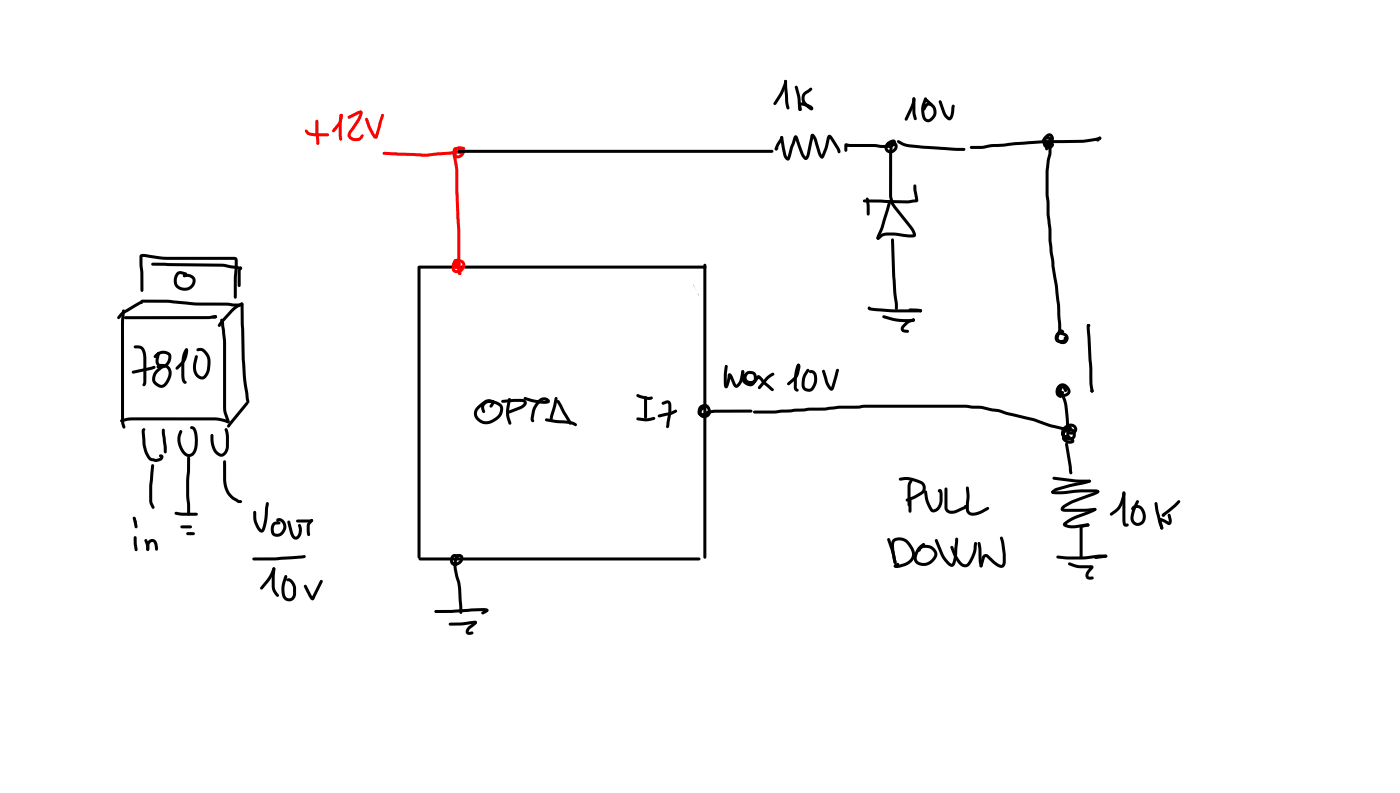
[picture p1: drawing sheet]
<svg xmlns="http://www.w3.org/2000/svg" width="337mm" height="190mm" viewBox="0 0 337 190" stroke-linecap="round" stroke-linejoin="round" font-family="sans-serif">
<g fill="#000">
<path d="M100.5 63.9l69-.1 .4 .4-.4 .3h-68.8l-.2-.1z" fill-rule="evenodd"/>
<path d="M100.5 64.1l.2-.1 .4 .4v69.4l-.4 .4-.3-.4z" fill-rule="evenodd"/>
<path d="M169.2 63.4l.2-.1 .4 .4v70.2l-.4 .3-.3-.3z" fill-rule="evenodd"/>
<path d="M100.7 134l67.3-.1 .4 .4-.4 .3h-67l-.3-.1z" fill-rule="evenodd"/>
</g>
<path d="M166.6 68.3l.2 .3zM166.6 68.3l.9 1.7zM167.6 70.2l.3 .8zM114.8 97.6l.2-.2a4 4 0 0 1 2.2-1.5h.5a.85 .85 0 0 1 .9 .3 .85 .85 0 0 1 .1 .9l-.4 .7-.3 .1-.3-.3 .4-.9 .1 .1-1-.1-1.7 1.2a1.72 1.72 0 0 0-.8 1.8 1.72 1.72 0 0 0 1.5 1.4 3.3 3.3 0 0 0 4-3.2l-.2-.3a3.5 3.5 0 0 0-2.8-.8l-.2 .2a1.02 1.02 0 0 0-.6 1.2l.2 .7-.3 .3a1.86 1.86 0 0 1-.4-2.2 1.86 1.86 0 0 1 2-.9 3.1 3.1 0 0 1 3 1.5 3.9 3.9 0 0 1-5.2 4.1 2.36 2.36 0 0 1-.9-4.1zM120.6 96.2l2.9-.4h1.9a1.04 1.04 0 0 1 1.2 .8 1.04 1.04 0 0 1-.6 1.2l-.8 .5-2.8 1.1-.4 .1-.4-.4 .3-.3 3-1.2 .8-.5a.32 .32 0 0 0 .2-.5 .32 .32 0 0 0-.5 0l-4.6 .2-.2-.1zM122.2 95.7h.5l.1 .3-.4 3.1 .5 2.6-.3 .3-.4-.2-.6-2.3 .1-1.6zM126 95.5l.3-.1 3.3 .8h2l-.1 .3a1.07 1.07 0 0 0-1.6 .1l-1.3 2.1-.3 1.8 .1 .6a.48 .48 0 0 1-.6 .2 .48 .48 0 0 1-.2-.6l.4-2.5 1.3-2a1.65 1.65 0 0 1 2.9 .2 1.77 1.77 0 0 1-2 .6l-2.3-.4-1.8-.5-.3-.4zM133.5 95.4l.4 .1 .1 .3-1.1 4.8-.4 .4-.3-.4v-.5zM133.9 96.2l.3-.1 .3 .1 2.9 5.4a.43 .43 0 0 1-.5 .4 .43 .43 0 0 1-.3-.5l-2.8-4.9zM131.1 100.6l.3-.1 2.3 .4 3.2 .2 1.2 .4 .6 .5-.3 .4-1.5-.6-3.4-.2-2.2-.4-.3-.3z" fill="#000"/>
<g fill="#f00">
<path d="M75.9 28.9l.3-.2 .4 .4v3l.2 2.4-.4 .3-.3-.3-.2-2.1z"/>
<path d="M73.4 31.2l.2-.1 .7 .6 .6 .2 3.9 .1 .3 .4-.3 .3h-3.2l-1.6-.3a1.18 1.18 0 0 1-.6-1.2z"/>
<path d="M81.8 27.5l.2-.2a.75 .75 0 0 1 .3 1.2l-.6 1.6-1.3 1.6h-.5v-.5l1.5-2z"/>
<path d="M81.8 27.4l.5 .1 .1 .2-.2 1.8 .1 3.9-.4 .4-.3-.3-.1-.5-.1-3.5a2.9 2.9 0 0 1 .4-2.1z"/>
<path d="M83.6 28l2.5-1.3a.7 .7 0 0 1 1 0 .7 .7 0 0 1 0 1 14.7 14.7 0 0 1-2.7 4.3l-.1 .6 .6 .5h1.1l.5-.2a.63 .63 0 0 1 .8-.5 1.59 1.59 0 0 1-2.2 1.5 1.48 1.48 0 0 1-1.4-.9 1.48 1.48 0 0 1 .3-1.6 9.9 9.9 0 0 0 2.4-4.3l.3 .1-2.7 1.3-.4-.1z"/>
<path d="M87.9 28.4l.2-.1 .4 .2 .7 2.1 1.2 2-.3 .1 1.5-5.1 .4-.3 .2 .2 .1 .3-1.4 4.9a.71 .71 0 0 1-.7 .6 .71 .71 0 0 1-.7-.7l-1.1-2-.6-1.9z"/>
<path d="M92.1 36.6l10.2 .3 7.9-.7a.68 .68 0 0 1 1.1 .2l-.1 .2-1 .3-8.3 .8-9.6-.5-.3-.4z"/>
<path d="M110.7 36.1h.5v.5h-.5z"/>
<path d="M110.7 36.1h.5a.61 .61 0 0 1-.1 .7 .61 .61 0 0 1-.7 .2l-.1-.3z"/>
<path d="M109.1 35.5a1.67 1.67 0 0 1 2.7 1 1.66 1.66 0 0 1-2.6 1.2 1.75 1.75 0 0 1 1.5-2.5l.8 .1 .3 .4-.3 .3-.9-.1a.96 .96 0 0 0-.9 1.2l.2 .2a.98 .98 0 0 0 1.1-1.1l-.6-.2-.8 .1v1.4a26.1 26.1 0 0 1 .6 8.8l.5 9.3v8.1l.2 1.2a.9 .9 0 0 1-.4 1.2l-.3-.4 .1-.2-.1 .2-.2-2v-8l-.5-9.4a27.8 27.8 0 0 0-.6-8.5l-.1-1.6z"/>
<path d="M109.2 62.4a.87 .87 0 0 1 1-.1 .87 .87 0 0 1 .4 .9l.2 2.3-.2-.1 .3 .3-.4 .4-.3-.2-.2-.4-.3-2.6a1.82 1.82 0 0 0-.3 1.8l.3 .2a1.25 1.25 0 0 0 1.4-1.4l-.2-.3-.6-.2-.3 .3v.5a.6 .6 0 0 1-.2 .8l-.3-.1a1.36 1.36 0 0 1 .1-1.9 1.36 1.36 0 0 1 1.9 0 1.36 1.36 0 0 1 .2 1.8 1.67 1.67 0 0 1-1.5 1.2 1.67 1.67 0 0 1-1.6-.9l.1-1.3z"/>
<circle cx="82" cy="27.7" r=".36"/>
</g>
<g fill="#000">
<path d="M188.6 19.3l.2-.1 .4 .3 .3 4.8 .3 1.7-.4 .3-.3-.2-.3-1.1-.3-4.4zM188.6 19.3a.57 .57 0 0 1 .6 .3 .57 .57 0 0 1-.1 .6l-1.2 2.8-1.3 2.1-.3 .2-.3-.1v-.5l1.6-2.6zM187.7 32.7l.5 .1v.7l-1.3 2.3v-.2l-.1 .4-.4 .1a.93 .93 0 0 1 .1-1.3zM186.3 35.6l.4-.3 .4 .4-.5 .5-.3-.2zM187.7 32.8l.4-.1 .2 .3 .7 4.1 .5 .8-.3 .1 1.6-5.2a.51 .51 0 0 1 .6-.3 .51 .51 0 0 1 .4 .5l1.4 3.9 .6 .8h-.2l.3-.6 .9-4a.64 .64 0 0 1 .3-.8 .64 .64 0 0 1 .8 .3l.5 1 .9 3.1 .4 .7h-.3a15.1 15.1 0 0 0 1.4-4.5 .6 .6 0 0 1 .5-.5 .6 .6 0 0 1 .7 .3l1.9 3.2a.5 .5 0 0 1 .1 .6 .5 .5 0 0 1-.6 .2l-.3-.9-1.8-2.7 .3-.1-.1 .3a9.8 9.8 0 0 1-1.5 4.6 .79 .79 0 0 1-1.2-.6l-1.1-3.5-.5-1 .3-.1v.4l-1 4.6a.83 .83 0 0 1-.8 .7 .83 .83 0 0 1-.9-.6l-1.7-4.7h.4l-1 3.1a4 4 0 0 1-.9 2.3h-.5l-.7-.9-.7-3.8zM191.2 20.7l.2-.1 .4 .2 .6 2.4 .3 2.6a.53 .53 0 0 1 0 .6 .53 .53 0 0 1-.6 .2l-.4-3.3-.6-2.3zM193.2 22.2l1-.7a.76 .76 0 0 1 1-.4 .92 .92 0 0 1-.8 1.2l-.3 .2a1.35 1.35 0 0 0-.4 2l1.4 1.3-.3 .3-1-.5-1.2-.3 .1 1-.4 .4a1.1 1.1 0 0 1-.6-1.2 1.1 1.1 0 0 1 .9-.9 3.7 3.7 0 0 1 2.9 1.4 .55 .55 0 0 1-.4 .5 .55 .55 0 0 1-.6-.3 3.8 3.8 0 0 1-1.7-1.9l-.1-1.2zM192.1 26l.5 .1 .1 .2-.2 .3h-.4l-.1-.3zM203.1 34.5l.3-.1 .9 .2h6.1a7.6 7.6 0 0 0 3.8 0l.4-.2 .1-.3 .1 .1a1.37 1.37 0 0 0-1.4 1.5l.4 .4h.6l.6-.5v-.6l-.5-.3-.6 .1 .3-.3 .3 .1v.5a.73 .73 0 0 1-1.2-.2 .73 .73 0 0 1 .8-.9 1.39 1.39 0 0 1 1.7 1 1.39 1.39 0 0 1-1 1.7 1.5 1.5 0 0 1-2.1-.8 1.5 1.5 0 0 1 .9-2l.4-.2a.85 .85 0 0 1 1.3 .3 .85 .85 0 0 1-.6 1.2l-.4 .1a7.8 7.8 0 0 1-3.9 0h-6.3l-.7-.2 .3-.3v1.3l-.4 .4-.3-.4zM214 34.6h.5l.1 .4-.1 1.6v10.5l.2 1.1-.4 .3a1.5 1.5 0 0 1-.6-1.4v-10.5zM215.7 33.8l.3-.1a7.4 7.4 0 0 0 4.3 1.1l11.4 .7 .4 .4-.1 .2a49.4 49.4 0 0 1-9-.3 20.5 20.5 0 0 1-6.2-.9l-1-.6-.2-.3zM219.4 23.5l.3-.1 .4 .3-.2 1.3-1.8 3.8-.3 .2-.2-.1-.1-.3 1.5-3.2z"/>
<path d="M219.4 23.5l.3-.1 .4 .3a14.9 14.9 0 0 0 .3 4.7l-.1 .4-.3 .1-.3-.3a10.1 10.1 0 0 1-.4-4.5zM222.3 23.4l.5 .1 .1 .2-.6 1.6a3.1 3.1 0 0 0 .5 3.2l.3 .1a1.79 1.79 0 0 0 .7-3 .57 .57 0 0 0-.8-.1l-.2 .3a.74 .74 0 0 1-.9 .6l-.1-.3a1.65 1.65 0 0 1 1.8-1.4 1.65 1.65 0 0 1 1.5 1.6 2.41 2.41 0 0 1-2.3 3l-.5-.2a4 4 0 0 1-.7-4zM225.7 24.2l.3-.1 .3 .2 1.1 2.9 .8 1 .3-.8 .4-2.2h.5v.6a3.3 3.3 0 0 1-.9 3h-.7l-1-1.1-1.1-3.1zM233.2 35.2l3-.2 2.2-.4 12.7-.9 9.3-.1 3.9-.8 .3 .1 .2 .3-.1 .2-.7 .3-3.6 .6-9.3 .1-12.7 .9-2.4 .5h-2.5l-.3-.1zM263.6 33.4l.8-.6 .4 .4-.9 .8-.4-.3zM207.5 48l4.3-.1 6.3 .2 2.1-.2-.2 .2a8.5 8.5 0 0 1-.3-3.7l.2-.1 .4 .3 .4 3.2a.53 .53 0 0 1-.5 .8l-2.2 .3-10.2-.3-.4-.3zM208.2 47.5l.3-.1 .3 .4 .2 1.3 .1 2.3-.4 .4-.4-.4zM214.1 48h.5l.7 1.5 4.1 5.1 .6 1.1a.8 .8 0 0 1 .1 1 .8 .8 0 0 1-.9 .3l-3.8-.4h-2.3l-.9 .2-.9 .7h-.5v-.5l.8-.6 1.3-.5h2.1l3.5 .4h1.1l-.1 .1-.7-1.4-4.5-5.8-.3-.7zM213.6 48.2l.5 .1 .1 .2-.6 2.2-1.2 4.1-1.1 2.7-.2 .1a.74 .74 0 0 1-.2-1.2l.8-1.8zM214.3 57.4l.3-.1 .3 .3 .3 8.8 .6 6.8v.9l-.3 .4-.4-.4-.4-3.9-.2-3.8zM29 75.1l4.5-2.7h.7l.2 .3-.1 .3h-.5h.1l-3.9 2.3-1.2 1.2-.5 .1-.1-.5zM29.4 74.4h.5l.1 .3-.2 2.6v23.8l.4 1.5-.4 .4a2.49 2.49 0 0 1-.7-1.9v-23.8z"/>
<path d="M29.9 76.1l20.8-.2a1.1 1.1 0 0 1 1.5 .2l-.4 .4-1.6 .2h-20.1l-.2-.1zM33.7 61.2l.4-.2 1.1 .1a35.3 35.3 0 0 0 9.7 .6h11.4l.6 .2 .2 .4 .1 1-.4 8.4h-.5l-.1-.3 .2-9h-11.5a38.3 38.3 0 0 1-10.3-.7h-.4l.1-.1 .2 8.2-.4 .3-.3-.3-.1-4.3-.2-2.3zM33.9 72.1l6.4-.1 6.6 .7h7.9l1.4 .2h1.3l.3-.1a.44 .44 0 0 1 .7 .2l-.4 .4a4 4 0 0 1-3.2 0h-7.4l-7.2-.7h-6.2l-.3-.4zM36.4 63.2l17.1 .1 4.5 .8 .2 .3-.4 .4-4.3-.7-16.8-.3-.4-.3zM42.5 65.5l.4-.3 .7-.1 1.1 .4 .3 .3-.4 .4-1.2-.3a1.77 1.77 0 0 0-.8 2.2 1.77 1.77 0 0 0 2.1 1 1.67 1.67 0 0 0 1.5-2 1.54 1.54 0 0 0-1.5-.6h-.7a.69 .69 0 0 1 .3-.7 .69 .69 0 0 1 .7 0 1.86 1.86 0 0 1 2 1.3 1.86 1.86 0 0 1-.9 2.2 2.63 2.63 0 0 1-3.7-.2 2.63 2.63 0 0 1 .1-3.6zM51 76l.8-.3 .4 .4-.2 .3-.7 .2-.3-.1zM57.5 64.3l.3-.2 .4 .3-.3 .8v3.4l-.4 .4-.4-.4v-3.4zM55.5 74.4l1.5-1.2 1.1-.5 .3 .1v.5l-1.8 1.1-3.7 4.1-.5-.1v-.4l.6-.9zM57.9 72.8l.3-.1 .4 .3 .2 13.3 .4 5.1 .8 5.1-.4 .4-.3-.1-.2-1-.7-5.4-.5-12.5zM208.7 73.7h.5l.1 .4-.1-.3 5.6 .5h6.5l.4 .4-.3 .3h-.2h-6.4l-3.2-.2a5.1 5.1 0 0 1-2.9-.4zM212.2 75.8l.3-.1 3.6 .9h3.7a.59 .59 0 0 1-.1 .6 .59 .59 0 0 1-.6 .2h-2.5l-2.2-.4-2.1-.6-.2-.3zM217.5 77.5l1.1-.7a.83 .83 0 0 1 1.4 .1l-.2 .2-1.5 .7-1 1v.3l.9 .1 .3 .4a1.1 1.1 0 0 1-1.6 .1 1.01 1.01 0 0 1 0-1.6z"/>
<path d="M218.5 74.2h2.5l.5 .1 .2 .4-.4 .3-2.6-.2-.3-.4zM251.3 32.5a1.16 1.16 0 0 1 1.7-.2 1.16 1.16 0 0 1 .1 1.7l-.6 .7a1.17 1.17 0 0 1-2-.6 1.17 1.17 0 0 1 1.7-1.3l.6 .6a13.3 13.3 0 0 1-.5 5.5l-.2 2.2v5.7l.2 1.7v3.1l.4 3a34.4 34.4 0 0 0 .7 7.6l1.4 11.2 .3 6.4-.4 .4-.3-.4-.3-6.4-1.5-11.5a34.3 34.3 0 0 1-.6-7.2l-.4-3v-3.2l-.2-1.6v-5.8l.2-2.3a12.8 12.8 0 0 0 .4-5.3l-.5 .1-.3 .2a.41 .41 0 0 0 .5 .5l.8-.7 .1-.5a.33 .33 0 0 0-.2-.3 .33 .33 0 0 0-.4 .1 1.46 1.46 0 0 0-.5 1.8l.7 .3 .5-.3 .2 .3-.8 .5a.45 .45 0 0 1-.3 .6 .45 .45 0 0 1-.6-.4l.1-.1a1.69 1.69 0 0 1 1.9-1.2 1.08 1.08 0 0 1-.3 1.2 1.08 1.08 0 0 1-1.3 .1 1.86 1.86 0 0 1-.3-3.2zM254.5 79.3a.74 .74 0 0 1 .9-.1 .74 .74 0 0 1 .3 .9h-.5l-.1-.4 .1 .2-.2-.1-.5 1.3a.68 .68 0 0 0 .6 .7l.2 .1a.66 .66 0 0 0 .8-.4 .66 .66 0 0 0-.3-.8l-1-.3a.71 .71 0 0 0-.5 1 .71 .71 0 0 0 1.1 .2l.5-.3 .2 .3-.3-.1-.1-.3a.54 .54 0 0 1 .9-.1 .54 .54 0 0 1-.3 .9 1.53 1.53 0 0 1-1.9 .4 1.53 1.53 0 0 1-.8-1.7 1.36 1.36 0 0 1 2.1-.8l.4 .1a1.45 1.45 0 0 1 .4 2.2 1.45 1.45 0 0 1-2.3 0l-.1-.2a2.19 2.19 0 0 1 .4-2.7zM261.4 77.9h.5l.1 .3-.2 .3h-.4l-.1-.3zM261.4 77.9h.5l.1 .3 .6 10.2v3.8l.3 1.7-.4 .4-.4-.3-.2-1.8v-3.8l-.7-9.7zM31.7 89.2l5.3-1.3 .3 .1 .1 .2-.2 .4-.6 .2-4.5 1-.3-.1zM32.2 83.1l1-.1a1.93 1.93 0 0 1 1.9 2.1v7a.62 .62 0 0 1-.8 .6l.2-5.2a6.1 6.1 0 0 0-.4-3.3l-.5-.4-1.4-.2zM37.3 85.1a2.43 2.43 0 0 1 3.9 .2 2.54 2.54 0 0 1-2.6 3.1 1.87 1.87 0 0 1-1.1-2.4l.4-1.3h.5v.4l-.3 1.4a1.03 1.03 0 0 0 .8 1.2 1.03 1.03 0 0 0 1.2-.8 1.21 1.21 0 0 0 .2-1.6 2.01 2.01 0 0 0-2.8 .6l-.2 .1-.4-.3zM37.7 87.9a2.1 2.1 0 0 1 2.6-.2 2.53 2.53 0 0 1 .6 3.5 2.31 2.31 0 0 1-2.3 2 2.34 2.34 0 0 1-2-1.7 2.34 2.34 0 0 1 .7-2.4l1.3-1.1h.5l-.1 .5-.9 .8a1.65 1.65 0 0 0-.3 2.7 1.05 1.05 0 0 0 1.9-.1 2.69 2.69 0 0 0 .6-3.1l-.5-.5-.7-.1h-.5l-.6 .3-.4-.4zM44.6 83.8a.55 .55 0 0 1 .6 .2 .55 .55 0 0 1 0 .6l-.1 .7a4.3 4.3 0 0 1-1.2 2.3l-1.1 1.1h-.5v-.5l1.7-2zM44.5 83.8h.6l.1 .2-.3 .4h.1a5.9 5.9 0 0 0-.7 3.2l.1 3.1 .1 .7 .4 .5-.4 .3-.5-.3-.3-.7-.1-3.6a6.2 6.2 0 0 1 .9-3.8zM47.3 83.8a1.86 1.86 0 0 1 2.6 .9l.6 1.2a6.7 6.7 0 0 1-.1 3.3l-.3 .6a1.77 1.77 0 0 1-1.7 1.3 1.77 1.77 0 0 1-1.7-1.3l-.3-.8v-1.2l.5-2.2 .3-.3 .4 .4-.4 1.5a2.42 2.42 0 0 0 1.1 3.2h.4l.4-.3a4.5 4.5 0 0 0 .8-3.4l-.2-.9-.7-1-.6-.5h-1.1z"/>
<path d="M59.1 96.7l.5-.1v.5l-4.1 5a.53 .53 0 0 1-.4 .5 .53 .53 0 0 1-.5-.2zM153.1 94.8l.3-.1 2.3 .6h1.1a.73 .73 0 0 1-.3 .8 .73 .73 0 0 1-.7 0l-.6-.1a3.1 3.1 0 0 1-2.2-1zM154.9 95.2h.5l.1 .3v4.8l-.3 .3-.4-.3zM158.2 99.7l2.7-.6 1.5-.7 .4 .4-.2 .3-1.6 .7-2.5 .5-.3-.1zM159.1 96.7l.9-.4a.99 .99 0 0 1 1 .1 .99 .99 0 0 1 .4 .9v1.8l-.5 2.7a.69 .69 0 0 1-.7 1l-.1-.4 .6-3.3-.1-1.9a.25 .25 0 0 0-.1-.3 .25 .25 0 0 0-.3 0l-.8 .3-.3-.1zM168.2 97.6a1.62 1.62 0 0 1 2.2 0 1.62 1.62 0 0 1 .1 2.2 1.62 1.62 0 0 1-2.3 .1 1.51 1.51 0 0 1 .7-2.2l1-.5 .4 .4-.2 .3-1.1 .6a.74 .74 0 0 0-.2 1.1l.7 .1a.8 .8 0 0 0 .6-1.1v-.2a.9 .9 0 0 0-1.2-.5 .9 .9 0 0 0-.5 1.2l.1 .1 .4 .1 1.3-.6 1.5-.3h8.8l.4 .4-.4 .3h-8.7l-1.4 .3-.8 .3a1.18 1.18 0 0 1-1.5 .1 1.18 1.18 0 0 1-.3-1.5zM175 89.8a.92 .92 0 0 1 1.3 1l.7 1.7 .3-.3a4.8 4.8 0 0 0 .9-2.9l.4-.4 .2 .1a4.7 4.7 0 0 1-1.4 4l-.6 .1-.6-.6-1-2.2 .5-.1-.2 1.2a2.12 2.12 0 0 1-.9 1.9l-.4-.4 .3-.3h-.2zM174.3 87.7h.5l.1 .3-.2 2.5v2.1l.2 .3a.48 .48 0 0 1-.6 .3 .48 .48 0 0 1-.3-.7v-2.9zM178.3 89l.3-.1 .3 .4v1.3a1.35 1.35 0 0 0 1.9 1.3 1.52 1.52 0 0 0 .2-1.9l-1.1-.1-.4 .8a1.04 1.04 0 0 0 .8 .9 1.04 1.04 0 0 0 1.1-.5l.4-.5a.6 .6 0 0 1 .4-.5 .6 .6 0 0 1 .6 .3l1.3 1.4 1.5 1.3a.59 .59 0 0 1 .3 .8h-.4l-1.9-1.6-1.3-1.5h.2l-.6 .8a1.71 1.71 0 0 1-2.3 .5 1.71 1.71 0 0 1-.5-2.4 1.66 1.66 0 0 1 2.3-.3 1.66 1.66 0 0 1 .4 2.3 1.69 1.69 0 0 1-1.4 1.1 1.69 1.69 0 0 1-1.7-.7l-.3-.5-.2-.7zM181.1 98.7l5.1-.1 8.2-.7h3.9l3.3-.4 4.8-.1 1.3-.2 25.3 .1a20.7 20.7 0 0 1 6 .9l1.1 .1 2.1 .7 6.3 1.4 4.2 1.5 2.8 .7h1.2l.2-.2a.45 .45 0 0 1 .7 .3l-.1 .3-.6 .3h-1.7l-2.7-.7-4.2-1.5-6.3-1.4-2-.7-1.6-.2-2.7-.6-3.5-.2h-24.5l-1.2 .2h-4.8l-3.4 .4-3.8 .1-8.3 .6-4.8 .1-.3-.2zM184.2 90.6l1.4-1h.5v.5l-1.4 1-1.9 2.3h-.5v-.5zM191.7 87.5a.69 .69 0 0 1 .7 .3 .69 .69 0 0 1 0 .8 4.1 4.1 0 0 1-1.4 2.9l-1.2 1h-.5v-.6l1.6-1.4a4.4 4.4 0 0 0 .8-2.4z"/>
<path d="M191.6 87.5l.3-.1 .4 .3-.3 .4 .2-.1-.6 3-.1 2.1 .5 .6-.1 .3-.4 .1-.6-.7a8.5 8.5 0 0 1 .1-3.6zM193.9 88.7l.3-.1 .4 .3-.7 1.2a2.93 2.93 0 0 0-.3 3l.2 .1a1.04 1.04 0 0 0 1.6-.8 2.66 2.66 0 0 0 0-2.6l-.9-.3a.55 .55 0 0 1 .3-.6 .55 .55 0 0 1 .6 .1l.4 .2a3.4 3.4 0 0 1-1 4.9 1.78 1.78 0 0 1-1.8-.6 1.78 1.78 0 0 1-.3-1.8l.3-1.3zM197.7 88.9l.3-.1 .3 .3 .8 2.7 .9 1.4h-.3l1.3-4.3 .1-.3 .5 .1 .1 .3-1.1 4a.82 .82 0 0 1-.8 .8 .82 .82 0 0 1-.8-.7l-.7-1.3-.7-2.6zM255 94.1l.2-.1 .4 .2a16.1 16.1 0 0 1 1.4 7.2l.2 4-.3 .4-.4-.4-.1-.9-.2-3.1a16.3 16.3 0 0 0-1.3-7zM254.4 92.5a1.78 1.78 0 0 1 2.2 .1 1.78 1.78 0 0 1 .4 2.2 1.58 1.58 0 0 1-2.5-.1 1.6 1.6 0 0 1 1.2-2.2l.4 .4 .4 .9-.1 .3h-.5l-.4-.9-.3 1.1a.43 .43 0 0 0 .2 .4 .43 .43 0 0 0 .5-.1 .62 .62 0 0 0 .6-.3 .62 .62 0 0 0 0-.7l-.5-.5a1 1 0 0 0-1.2-.1 1 1 0 0 0-.3 1.2l.2 .5a.59 .59 0 0 1 .5 .8l-.3 .1a1.78 1.78 0 0 1-.5-3.1zM262.3 93.7l.3-.2 .2 .1v.5l-.2 .2-.4-.1-.1-.3 .3-.3zM28.9 100.9a8.4 8.4 0 0 1 4.3-.6h18.5l2.5 .4 .9 .4 .1 .2a.72 .72 0 0 1-1.2 .1l-2.3-.4h-19.7l-1.2 .1-1.6 .4-.2-.2zM34.3 102.9l.3-.1 .4 .4-.3 .4 .3 3a5.7 5.7 0 0 0 1.4 3.4l1.2 .2 .8-.2 .2-.3 .1 .2-.4-.1a.5 .5 0 0 1 .4-.7 .5 .5 0 0 1 .6 .5l-.2 .7-.6 .4a1.79 1.79 0 0 1-1.6 .2 1.97 1.97 0 0 1-1.9-1.6l-.7-2.6-.2-3.2zM36.4 111.6h.5l.2 .2-.5 4.9v3.6l.6 1.6-.4 .4-.3-.2a5 5 0 0 1-.6-3.7v-1.8zM39 103.1l.3-.1 .3 .3 .5 4.2v1.1l-.4 .3-.3-.3-.5-4.4zM43.3 103.4h.4l.1 .4a3.7 3.7 0 0 0-.3 2.6 3 3 0 0 0 1.9 2.7 1.43 1.43 0 0 0 1.3-1.6 6.3 6.3 0 0 0-.3-4.3l-.6-.2a.49 .49 0 0 1 .2-.6 .49 .49 0 0 1 .7 .1l.1 .2a4.3 4.3 0 0 1 .8 3l-.1 1.2a3.8 3.8 0 0 1-1 2.5 1.97 1.97 0 0 1-3.1-1.1 4.7 4.7 0 0 1-.1-4.9zM45.1 109.7h.5l.1 .3-.2 6.2 .2 7.3-.4 .4-.3-.4-.3-4.4 .1-4.1z"/>
<path d="M50.7 104.3h.5l.1 1.4a3.1 3.1 0 0 0 1.8 3.3 1.56 1.56 0 0 0 1.2-1.7v-2.3l-.3-1.8 .3-.4 .5 .5a10.4 10.4 0 0 1 .2 4.1 2.08 2.08 0 0 1-2.2 2.3 4 4 0 0 1-2.2-4zM53.7 110.7l.3-.2 .4 .4v4.4a4.8 4.8 0 0 0 2.1 4.3l1 .5 .6 .1 .1 .3a.88 .88 0 0 1-1.1 .3l-.3-.3a5.5 5.5 0 0 1-3.2-5.2zM53 76.6h.5l.3 .7 .5 4.6 .1 16.3 .7 2.5a.5 .5 0 0 1 .1 .7 .5 .5 0 0 1-.6 .2l-.8-2.3a25.1 25.1 0 0 1-.2-6.2v-10.7l-.5-4.7-.2-.7zM153.1 100.4l2.3 .1 1.8-.4 .3 .4-.3 .4-2 .3-1.9-.2-.3-.4zM216.1 114.9l.3-.1a8 8 0 0 1 5.2 .8 1.85 1.85 0 0 1 .1 3.1l-2 1.2-1.6 .6-.3-.1-.1-.3 .2-.3 2-.8 1.5-.9a1.13 1.13 0 0 0-.3-1.9l-1.4-.6a5.3 5.3 0 0 0-3.2-.1l-.3-.1zM218.5 119.5h.5l.1 .3v3l-.3 .4-.4-.4zM218.7 115.4l.3-.2 .4 .4-.5 1v4.7l-.4 .4-.3-.4v-4a2.45 2.45 0 0 1 .5-1.9zM222.2 117.9l.3-.1 .4 .3 .2 1.5a5 5 0 0 0 1.3 2.8 1.86 1.86 0 0 0 1.5-2.1l-.1-2.2 .2 .1h-.5a.53 .53 0 0 1 .5-.7 .53 .53 0 0 1 .5 .6l.1 2.2a2.49 2.49 0 0 1-2.4 2.8 4.6 4.6 0 0 1-1.9-3.4zM227.1 117.2l.3-.1 .4 .4v4.7a1.39 1.39 0 0 0 2 .3l1.9-.9 .4-.3a.62 .62 0 0 1 .2 .8 .62 .62 0 0 1-.7 .3l-1.5 .7a2.02 2.02 0 0 1-3-.8zM232.3 117l.2-.1 .4 .3 .2 2-.1 3.5a.97 .97 0 0 0 1.1 .4l1.3-.3 1.9-1 .4 .1 .1 .2-.2 .3-1.4 .8a3.2 3.2 0 0 1-3.3 .5l-.5-.5-.2-.7zM252.8 118h3.1a36.9 36.9 0 0 1 7.9-.4l.4 .2 .1 .3-.4 .4-.3-.2 .1 .1-3.8-.1-3.5 .4a6.2 6.2 0 0 1-3.6-.2zM253.1 114.6l.3-.1 5.1 .7h3.5l.3 .4-.4 .3h-3.5l-5.1-.7-.3-.3z"/>
<path d="M256.1 106.4l.3-.1 .3 .3 .9 5.3 .1 2a.62 .62 0 0 1-.7-.2 .62 .62 0 0 1 0-.7l-1-6.2zM255.5 104.7l.4-.2h.6l.8 .5 .1 .3-.3 .4-1.1-.6 .1 .2a1.31 1.31 0 0 0 1.5 .5l-.1 .2-.4-.4-1.1-.1 .1-.3v.5h-.6a.63 .63 0 0 1 0-.8 .63 .63 0 0 1 .8-.2l1 .2a.88 .88 0 0 1 .9 .6 .88 .88 0 0 1-.5 1 1.66 1.66 0 0 1-2.3-1.7zM255.7 102.5a2.02 2.02 0 0 1 2.9-.3 1.25 1.25 0 0 1-.2 2 1.25 1.25 0 0 1-1.9-.7 .67 .67 0 0 1 .2-.9 .67 .67 0 0 1 .9 .1l-.1 .3-.4 .1 .1-.1 .1 .6 .3 .1 .4-.2a.72 .72 0 0 0-.1-1 .72 .72 0 0 0-.9 .1l-.5 .2a1.17 1.17 0 0 0-.5 1.8 1.17 1.17 0 0 0 1.9 0l-.1-.8-.5-.2-.9 .1-.5 .6a.44 .44 0 0 1-.2 .7l-.4-.3-.1-.4a1.91 1.91 0 0 1 3.1-1 1.58 1.58 0 0 1-.1 2.1 1.58 1.58 0 0 1-2 .2 1.86 1.86 0 0 1-.5-3.1zM252.8 117.9l1-.7 3.3-.9 4.8-1.1 .4 .4-.2 .3-.8 .3-4.1 .8-3.2 .9-.9 .7-.4-.4zM255.4 121.5l2.2-1.3 6-2.2 .3-.3a.55 .55 0 0 1 .3 .7 .55 .55 0 0 1-.6 .4l-5.7 2.1-1.9 1.1-.3 .3-.1-.1h5.3l2.3-.2 .4 .4-.4 .3a36.5 36.5 0 0 1-7.5 .2 .73 .73 0 0 1-.7-.5 .73 .73 0 0 1 .4-.9zM269.9 118.2l.3-.1 .3 .3v6.7l.1 .7 .4-.1a.43 .43 0 0 1 .2 .6 .43 .43 0 0 1-.5 .2 1 1 0 0 1-.9-1.3zM32.2 128.9l.3-.1 .3 .3 .3 3-.4 .3-.3-.3-.2-1.2zM35.6 129.9a1.26 1.26 0 0 1 1.4-.4 1.26 1.26 0 0 1 .8 1.2l.2 1.2-.4 .4a.75 .75 0 0 1-.4-.9l-.2-1-.5-.2a.91 .91 0 0 0-.6 1l-.1 1.1h-.5l-.1-1.4zM34.8 129.6l.3-.1 .3 .2 .5 1.8a.53 .53 0 0 1-.1 .6 .53 .53 0 0 1-.5 .2l-.2-1.2-.4-1.2zM42 123l5.5 .3v.5l-1.1 .1a11.3 11.3 0 0 1-4.4-.4zM43.4 126.3l2.4-.1 .4 .4-.4 .3h-2.1l-.4-.3zM60.7 134l5.4-.1 7.1-.6 .3 .4-.3 .3-.6 .2-6.5 .4h-5.1l-.3-.1z"/>
<path d="M61 122.8l.2-.1 .4 .4v1.2a4.3 4.3 0 0 0 1.3 2.9v-.1a14.3 14.3 0 0 0 .9-5.3l.1-.9 .4-.3 .3 .4-.1 .9a13.7 13.7 0 0 1-1 5.7l-.1 .1a.96 .96 0 0 1-1.6-.6l-.8-2zM65.6 136.4l.2-.1 .4 .3-.2 4.4 .5 1.2a.89 .89 0 0 1 .5 1.1l-.3 .1a3.2 3.2 0 0 1-1.4-2.7v-2.7zM66.5 124.6a1.94 1.94 0 0 1 2.2 .9 1.94 1.94 0 0 1-.3 2.3 1.8 1.8 0 0 1-1.5 1.1 1.8 1.8 0 0 1-1.7-.8 1.96 1.96 0 0 1 1.2-2.8h.7l.3 .3-.3 .4h-.7a1.41 1.41 0 0 0-.2 2.2 1.56 1.56 0 0 0 1.8-1.1 1.56 1.56 0 0 0-.9-1.9h-.6l-.1-.3zM68.5 138.2h.5l.1 .3-.5 1.6a3.8 3.8 0 0 0 .3 3.4l.1 .1a.96 .96 0 0 0 1.4-.9v-1.4l-.1-.7-.6-.8-.8-.2-.1-.3a.99 .99 0 0 1 1-.3 .99 .99 0 0 1 .8 .7l.5 1.3 .1 1.7a1.74 1.74 0 0 1-1.9 1.8 1.74 1.74 0 0 1-1.6-2v-1.8zM69.2 125.1l.2-.1 .4 .3 .6 2.5a1.19 1.19 0 0 0 .7 1.1h.2a2.08 2.08 0 0 0 .3-2.6l.1-.3 .3-.1a2.36 2.36 0 0 1 .3 2.7 1.26 1.26 0 0 1-1.3 1 1.26 1.26 0 0 1-1.2-1.2l-.7-2.9zM71.3 124.9l3.9-.1a.58 .58 0 0 1-.7 .7h-3l-.2-.1zM74.7 124.8h.5l.1 .2-.8 1.2 .1 2.2-.4 .4-.4-.4-.1-2.2 .3-.7zM108.6 133.4l.8-.3 .8 .1 .2 .4-.3 .3-.9-.1-.3 .6a.6 .6 0 0 0 .2 .8 .6 .6 0 0 0 .8-.1l.7-.6v-.6l-.2-.1a1.57 1.57 0 0 0-.6 1.6v1.3l.5 2.3a11.9 11.9 0 0 1 .7 5.2l.1 2.9-.3 .4-.4-.4-.1-2.9a12.7 12.7 0 0 0-.8-5.6l-.5-3a2.52 2.52 0 0 1 1.2-2.5 1.1 1.1 0 0 1 1.2 .6 1.1 1.1 0 0 1-.3 1.3 1.65 1.65 0 0 1-2.9 .2v-.9zM213.4 129.3l.2-.1 .4 .3 .8 2.5 .7 3.1-.3 .4-.4-.3-.6-2.6-.9-2.9zM214.7 129.6a3.2 3.2 0 0 1 4.5 1.4 2.98 2.98 0 0 1-1.6 5l-2.1 .5a.39 .39 0 0 1-.6-.4 .39 .39 0 0 1 .6-.3l-.1-.1 2-.4a2.41 2.41 0 0 0 1.9-2.1 3.5 3.5 0 0 0-3.3-3.4l-.8 .3-.3 .5a12.6 12.6 0 0 0 .6 4.2l-.1 .6-.2 .1-.3-.1-.1-.4a13.1 13.1 0 0 1-.6-4.5zM215 135.7l.8-.5 .4 .4-.2 .3-.8 .4-.4-.3zM220.9 131.3l.9-.8h.5v.6l-.7 .5a2.9 2.9 0 0 0-1.1 3 2.45 2.45 0 0 0 2.6 .4 2.45 2.45 0 0 0 1.5-2.2 2.14 2.14 0 0 0-2.5-1.2l-.7 .4a.41 .41 0 0 1-.3 .4 .41 .41 0 0 1-.5-.3 1.63 1.63 0 0 1 1.9-1.2 2.28 2.28 0 0 1 2.3 .8 2.28 2.28 0 0 1 .2 2.4 3.1 3.1 0 0 1-5.2 .7 3.4 3.4 0 0 1 1.1-3.5z"/>
<path d="M224.8 129.6l.3-.1 .3 .2 1.7 4 .9 1.2 .8 .6 .5-1.5 .3-4.5 .4-.4 .2 .1 .1 1-.2 3-.4 1.9a1.06 1.06 0 0 1-.8 1.1 1.06 1.06 0 0 1-1.2-.6l-1.5-2.1-1.5-3.5zM228.6 131.2l.2-.1 .3 .2 .7 1.7a4.1 4.1 0 0 0 1.9 2.5l.7-.1a7 7 0 0 0 1.6-3.4l.1-.9a.78 .78 0 0 1 .4-.9l.3 .1 .1 .3a8.4 8.4 0 0 1-2 5.4 1.94 1.94 0 0 1-2.8-1.1l-1-1.7-.6-1.7zM240.5 129h.4l.2 .3a15.6 15.6 0 0 1 .6 6.1 1.23 1.23 0 0 1-.8 1 1.23 1.23 0 0 1-1.4-.4l-2.5-2.2-.2 .2-.6 2.1-.4 .2-.2-.1-.1-.2 .6-2.2a.98 .98 0 0 1 .8-.7 .98 .98 0 0 1 .9 .5l1.4 1.2 1.4 .9a.37 .37 0 0 0 .4-.5 16.2 16.2 0 0 0-.6-5.7zM235.1 130.3h.5l.3 1.1 .1 3.4 .2 1.2-.4 .3-.3-.2-.2-1.3zM254 133.6l3 .1a33 33 0 0 0 7.4-.5h1.5l.3 .4-.4 .4h-1.6a32.9 32.9 0 0 1-10 .2l-.3-.4zM256.8 135.2l.4-.1a9.3 9.3 0 0 0 5.1 .7 .49 .49 0 0 1 .6 .3 .49 .49 0 0 1-.2 .6l-.9 1-.1 .6 .1 .2 1 .1a.65 .65 0 0 1-.2 .7 .65 .65 0 0 1-.8-.1 1.18 1.18 0 0 1-.9-.8 1.18 1.18 0 0 1 .4-1.2l.9-1.1 .2 .4h-.4a9.4 9.4 0 0 1-5-.7l-.3-.4zM259.8 126.3l1.7-.5 .4 .3-.2 .4-1.4 .3v7.1l-.4 .4-.4-.4v-7.1zM255.7 125.6l2.5-1.6 5-2 .3 .1v.5l-.4 .3-5.1 2-1.8 1.2v-.3l1.5 .4 3.6-.5 .5 .2v.5l-.7 .1a8.9 8.9 0 0 1-4.2 .3 1.26 1.26 0 0 1-1.4-.9zM262.9 122.1l.3-.1 .3 .2v.4l-.3 .1-.3-.1zM263.1 133.7l2.7-.5 .4 .4-.3 .4-2.5 .3-.3-.1zM269.9 118.2h.5l.1 .2h-.3h.3a7.1 7.1 0 0 1-2 4.6l-1.2 .8h-.4l-.1-.3 .1-.3 1.1-.8a6 6 0 0 0 1.8-4h.4h-.4zM273.3 120.2h.4l.1 .4-.8 1.7-.5 1.6a1.32 1.32 0 0 0 .4 1.5 1.29 1.29 0 0 0 1.5-.2 1.29 1.29 0 0 0 .3-1.5l-.2-.7a1.08 1.08 0 0 0-.9-.9 1.08 1.08 0 0 0-1.1 .4 .49 .49 0 0 1-.6-.3 .49 .49 0 0 1 .4-.6 2.02 2.02 0 0 1 3.1 1.7 2.06 2.06 0 0 1-.4 2.3 2.06 2.06 0 0 1-2.3 .5 2.01 2.01 0 0 1-.9-2.3l.5-1.8z"/>
<path d="M277.6 120.7l.3-.1 .3 .3 .3 1.9 1.1 3.8-.1 .5-.2 .1-.3-.1-.5-1.6-.7-2.8-.3-1.7zM278.6 124.5a3.2 3.2 0 0 1 2.5 .9l-.2 .1 .1-.5-.3-1.2 .1-.3h.5l.4 1.3a.84 .84 0 0 1-.2 1.1 .84 .84 0 0 1-1.1 0l-1.5-.8h.1h-.4l-.1-.3zM278.6 124.5h.5l.1 .3 .4 2-.3 .4-.3-.2-.2-.4-.3-1.7zM279.4 123.5l2.8-2.3 .9-.9 .3-.2 .3 .4a13.1 13.1 0 0 1-3.8 3.4l-.3 .2-.2-.1zM279 126.6h.5l.1 .5h-.6zM65.6 136.4h.5l.1 .2-.8 2-2.3 2.9h-.5v-.4l1.9-2.5zM73.1 140.6l.3-.1 .3 .2 1.6 2.8-.4 .1 2-4.1 .3-.2 .3 .1 .1 .4-1.8 3.7a.65 .65 0 0 1-.5 .7 .65 .65 0 0 1-.8-.5l-1.4-2.7zM104.6 146.6l11.7-.5a1.08 1.08 0 0 1 1.1 .5 .88 .88 0 0 1-1.1 .2l-7.8 .4-3.7 .1-.4-.4zM108 149.7l6.2-.6 .4 .2 .1 .2-.4 .4-.3-.1h.2l-3.3 .5h-2.7l-.2-.1zM112.6 150.5l1.7-1.3a.55 .55 0 0 1 .4 .5 .55 .55 0 0 1-.5 .5l-1.1 .9-.4 .7h1a.65 .65 0 0 1-.2 .7 .65 .65 0 0 1-.7 0 .91 .91 0 0 1-.9-.6 .91 .91 0 0 1 .4-1zM116.8 146.3l.2-.1 .3 .2v.5l-.3 .1-.3-.2zM115.7 147.1l1.3-.8 .4 .3-.3 .5-1 .5-.3-.1z"/>
<circle cx="214.2" cy="34.9" r=".37"/>
<circle cx="264.4" cy="33.2" r=".36"/>
<circle cx="211.1" cy="57.2" r=".37"/>
<circle cx="51.8" cy="76.1" r=".36"/>
<circle cx="57.8" cy="64.4" r=".36"/>
<circle cx="58.1" cy="73.1" r=".36"/>
<circle cx="219.6" cy="76.9" r=".36"/>
<circle cx="221.3" cy="74.7" r=".36"/>
<circle cx="261.7" cy="78.2" r=".38"/>
<circle cx="262.5" cy="93.9" r=".36"/>
<circle cx="253.1" cy="118.2" r=".36"/>
<circle cx="261.5" cy="126.1" r=".36"/>
<circle cx="279.6" cy="123.8" r=".37"/>
<circle cx="104.8" cy="146.9" r=".38"/>
</g>
<g fill="#000">
<path d="M110.1 36.1l75.5-.1 .3 .4-.3 .3h-75.3l-.3-.3z" fill-rule="evenodd"/>
<path d="M222.7 23.7l.5 .5-.4 .4-.5-.3z" fill-rule="evenodd"/>
<path d="M222.6 23.9h.5l1 1 .1 .5h-.5l-1.1-.9z" fill-rule="evenodd"/>
<path d="M255 94.1a.53 .53 0 0 1 .8 .2 .49 .49 0 0 1-.5 .4 .49 .49 0 0 1-.4-.4z" fill-rule="evenodd"/>
<path d="M31.9 124.6l.7-.2 .2 .8-.1 .3-.4 .1z" fill-rule="evenodd"/>
<path d="M32.2 125l.3-.1 .3 .3 .3 1.4-.4 .3-.3-.3-.3-1.3z" fill-rule="evenodd"/>
<path d="M45.1 127.8l1 .1v.6l-1 .1z" fill-rule="evenodd"/>
<path d="M45.6 127.9l.9-.1 .4 .4-.4 .4h-.7l-.4-.4z" fill-rule="evenodd"/>
<circle cx="222.5" cy="24" r=".36"/>
<circle cx="255.2" cy="94.3" r=".36"/>
<circle cx="32.3" cy="124.5" r=".36"/>
<circle cx="45.1" cy="128.2" r=".36"/>
</g>
</svg>
